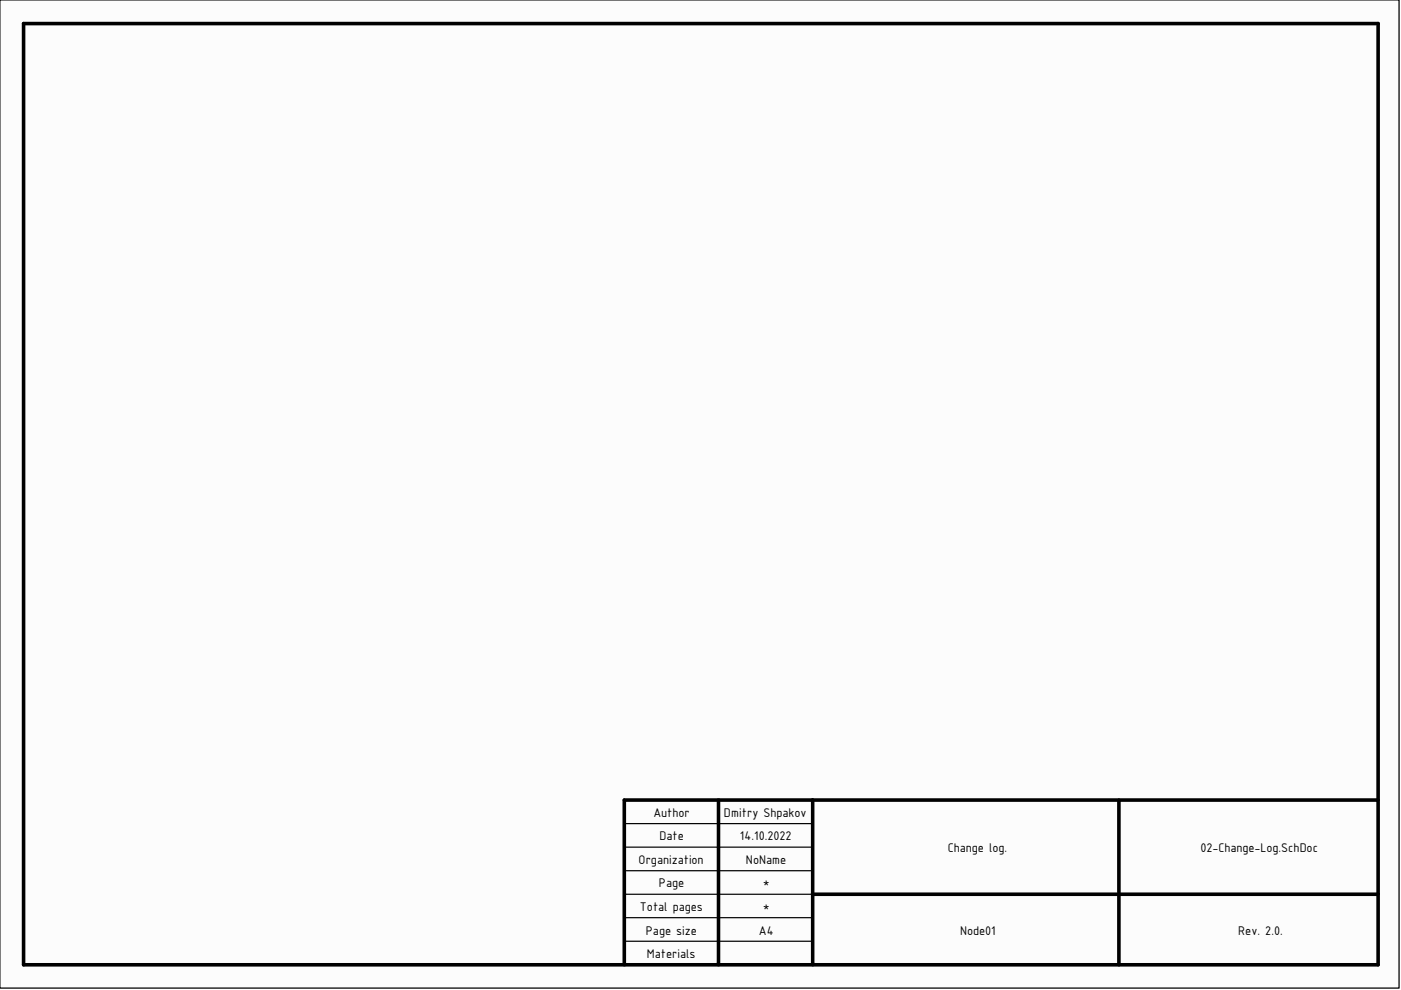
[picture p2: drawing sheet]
<svg xmlns="http://www.w3.org/2000/svg" width="297mm" height="210mm" viewBox="0 0 297 210" stroke-linecap="round" stroke-linejoin="round" font-family="sans-serif">
<defs><g id="words">
<g font-size="2.9">
<text x="138.5" y="173.1">Author</text>
<text x="153.5" y="173.1">Dmitry Shpakov</text>
<text x="139.8" y="178.1">Date</text>
<text x="156.9" y="178.1">14.10.2022</text>
<text x="135.4" y="183.1">Organization</text>
<text x="158.1" y="183.1">NoName</text>
<text x="200.9" y="180.7">Change log.</text>
<text x="254.6" y="180.7">02-Change-Log.SchDoc</text>
<text x="139.7" y="188.1">Page</text>
<text x="161.7" y="188.1">*</text>
<text x="135.7" y="193.1">Total pages</text>
<text x="161.7" y="193.1">*</text>
<text x="136.9" y="198.1">Page size</text>
<text x="137.2" y="203.1">Materials</text>
<text x="160.9" y="198.1">A4</text>
<text x="203.6" y="198.1">Node01</text>
<text x="262.5" y="198.1">Rev. 2.0.</text>
</g>
</g></defs>
<path d="M0 0h296.6v209.5h-296.6z" fill="#fffcf8" stroke="#000" stroke-width=".21"/>
<path d="M5 5h287.2v199.6h-287.2zM152.3 169.6v35M172.3 169.6v35M237.2 169.6v35M292.2 169.6h-159.8v35M172.3 189.6h119.9" fill="none" stroke="#000" stroke-width=".76"/>
<path d="M132.4 179.6h39.9M132.4 174.6h39.9M132.4 199.6h39.9M132.4 194.6h39.9M132.4 189.6h39.9M132.4 184.6h39.9" fill="none" stroke="#000" stroke-width=".25"/>
<use href="#words"/>
</svg>
